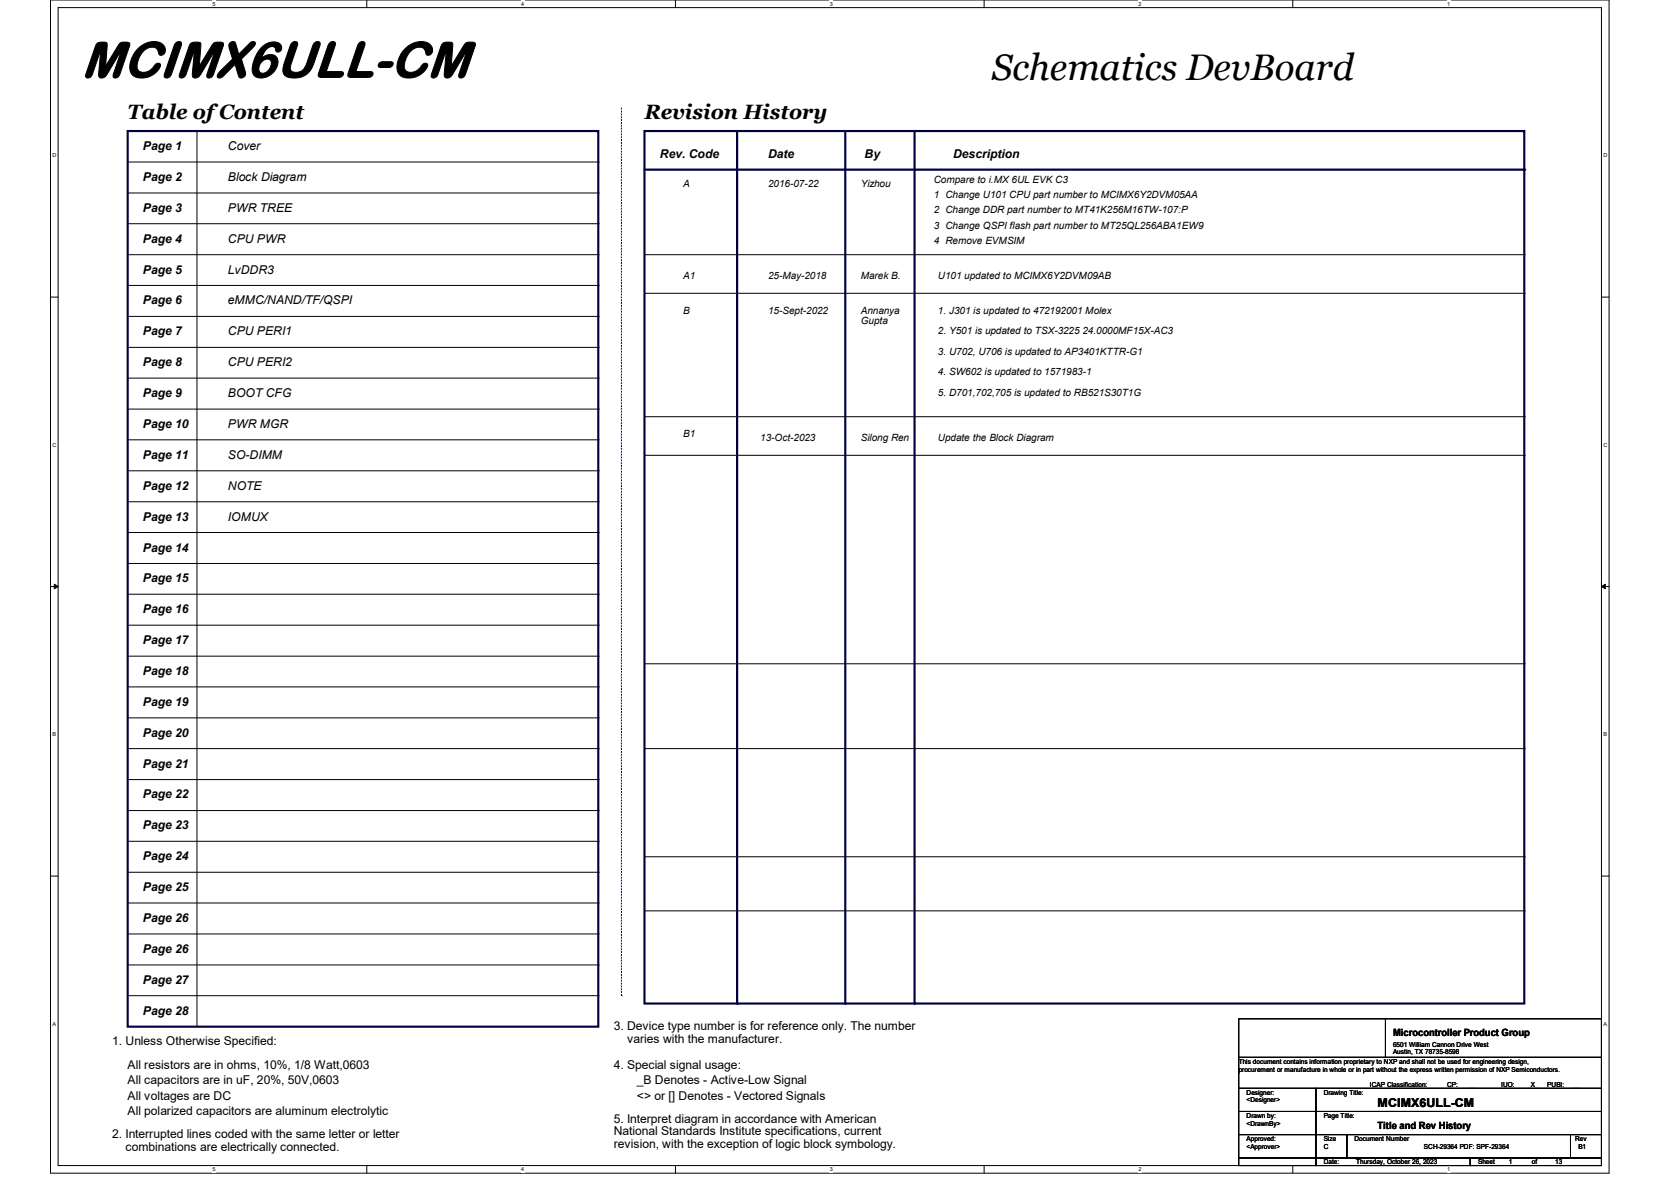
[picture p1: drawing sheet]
<svg xmlns="http://www.w3.org/2000/svg" width="297mm" height="210mm" viewBox="0 0 297 210" stroke-linecap="round" stroke-linejoin="round" font-family="sans-serif">
<defs><g id="words">
<text font-size="9.3" x="14.4" y="13.8">MCIMX6ULL-CM</text>
<text font-size="6.6" x="176.3" y="14.2">Schematics DevBoard</text>
<g font-size="3.7">
<text x="22.7" y="21.2">Table of Content</text>
<text x="114.6" y="21.2">Revision History</text>
</g>
<g font-size="2.2">
<text x="25.4" y="26.7">Page 1</text>
<text x="40.5" y="26.7">Cover</text>
<text x="117.3" y="28">Rev. Code</text>
<text x="136.5" y="28">Date</text>
<text x="153.7" y="28">By</text>
<text x="169.4" y="28">Description</text>
<text x="25.4" y="32.1">Page 2</text>
<text x="40.5" y="32.1">Block Diagram</text>
<text x="25.4" y="37.6">Page 3</text>
<text x="40.5" y="37.6">PWR TREE</text>
<text x="25.4" y="43.1">Page 4</text>
<text x="40.5" y="43.1">CPU PWR</text>
<text x="25.4" y="48.6">Page 5</text>
<text x="40.5" y="48.6">LvDDR3</text>
<text x="25.4" y="54.1">Page 6</text>
<text x="25.4" y="59.6">Page 7</text>
<text x="40.5" y="54.1">eMMC/NAND/TF/QSPI</text>
<text x="40.5" y="59.6">CPU PERI1</text>
<text x="25.4" y="65.1">Page 8</text>
<text x="40.5" y="65.1">CPU PERI2</text>
<text x="25.4" y="70.6">Page 9</text>
<text x="40.5" y="70.6">BOOT CFG</text>
<text x="25.4" y="76">Page 10</text>
<text x="40.5" y="76">PWR MGR</text>
<text x="25.4" y="81.5">Page 11</text>
<text x="40.5" y="81.5">SO-DIMM</text>
<text x="25.4" y="87">Page 12</text>
<text x="40.5" y="87">NOTE</text>
<text x="25.4" y="92.5">Page 13</text>
<text x="40.5" y="92.5">IOMUX</text>
<text x="25.4" y="98">Page 14</text>
<text x="25.4" y="103.5">Page 15</text>
<text x="25.4" y="109">Page 16</text>
<text x="25.4" y="114.4">Page 17</text>
<text x="25.4" y="119.9">Page 18</text>
<text x="25.4" y="125.4">Page 19</text>
<text x="25.4" y="130.9">Page 20</text>
<text x="25.4" y="136.4">Page 21</text>
<text x="25.4" y="141.9">Page 22</text>
<text x="25.4" y="147.4">Page 23</text>
<text x="25.4" y="152.9">Page 24</text>
<text x="25.4" y="158.3">Page 25</text>
<text x="25.4" y="163.8">Page 26</text>
<text x="25.4" y="169.3">Page 26</text>
<text x="25.4" y="174.8">Page 27</text>
<text x="19.9" y="185.8">1. Unless Otherwise Specified:</text>
<text x="25.4" y="180.3">Page 28</text>
<text x="109.1" y="183">3. Device type number is for reference only. The number</text>
<text x="111.5" y="185.3">varies with the manufacturer.</text>
<text x="22.7" y="189.9">All resistors are in ohms, 10%, 1/8 Watt,0603</text>
<text x="109.1" y="189.9">4. Special signal usage:</text>
<text x="22.7" y="192.6">All capacitors are in uF, 20%, 50V,0603</text>
<text x="22.7" y="195.4">All voltages are DC</text>
<text x="113.2" y="192.6">_B Denotes - Active-Low Signal</text>
<text x="113.2" y="195.4">&lt;&gt; or [] Denotes - Vectored Signals</text>
<text x="244.9" y="196.8">MCIMX6ULL-CM</text>
<text x="19.9" y="202.2">2. Interrupted lines coded with the same letter or letter</text>
<text x="22.7" y="198.1">All polarized capacitors are aluminum electrolytic</text>
<text x="109.1" y="199.5">5. Interpret diagram in accordance with American</text>
<text x="109.1" y="201.7">National Standards Institute specifications, current</text>
<text x="109.1" y="204">revision, with the exception of logic block symbology.</text>
<text x="22.3" y="204.5">combinations are electrically connected.</text>
</g>
<g font-size="1.8">
<text x="121.4" y="33.1">A</text>
<text x="136.5" y="33.1">2016-07-22</text>
<text x="153" y="33.1">Yizhou</text>
<text x="166" y="32.5">Compare to i.MX 6UL EVK C3</text>
<text x="166" y="35.2">1 Change U101 CPU part number to MCIMX6Y2DVM05AA</text>
<text x="166" y="37.9">2 Change DDR part number to MT41K256M16TW-107:P</text>
<text x="166" y="40.7">3 Change QSPI flash part number to MT25QL256ABA1EW9</text>
<text x="166" y="43.4">4 Remove EVMSIM</text>
<text x="121.4" y="49.6">A1</text>
<text x="136.5" y="49.6">25-May-2018</text>
<text x="153" y="49.6">Marek B.</text>
<text x="166.7" y="49.6">U101 updated to MCIMX6Y2DVM09AB</text>
<text x="121.4" y="55.8">B</text>
<text x="136.5" y="55.8">15-Sept-2022</text>
<text x="153" y="55.8">Annanya</text>
<text x="153" y="57.6">Gupta</text>
<text x="166.7" y="59.4">2. Y501 is updated to TSX-3225 24.0000MF15X-AC3</text>
<text x="166.7" y="55.8">1. J301 is updated to 472192001 Molex</text>
<text x="166.7" y="63">3. U702, U706 is updated to AP3401KTTR-G1</text>
<text x="166.7" y="66.7">4. SW602 is updated to 1571983-1</text>
<text x="166.7" y="70.3">5. D701,702,705 is updated to RB521S30T1G</text>
<text x="121.4" y="77.7">B1</text>
<text x="135.1" y="78.4">13-Oct-2023</text>
<text x="153" y="78.4">Silong Ren</text>
<text x="166.7" y="78.4">Update the Block Diagram</text>
<text x="247.6" y="184.1">Microcontroller Product Group</text>
<text x="244.9" y="200.5">Title and Rev History</text>
</g>
<g font-size="1.2">
<text x="220.2" y="189">This document contains information proprietary to NXP and shall not be used for engineering design,</text>
<text x="220.2" y="190.4">procurement or manufacture in whole or in part without the express written permission of NXP Semiconductors.</text>
<text x="247.6" y="186">6501 William Cannon Drive West</text>
<text x="247.6" y="187.3">Austin, TX 78735-8598</text>
<text x="221.6" y="194.5">Designer:</text>
<text x="221.6" y="195.9">&lt;Designer&gt;</text>
<text x="235.3" y="194.5">Drawing Title:</text>
<text x="243.5" y="193.2">ICAP Classification:</text>
<text x="257.2" y="193.2">CP:</text>
<text x="260.6" y="193.2">___</text>
<text x="266.8" y="193.2">IUO:</text>
<text x="271.5" y="193.2">_X_</text>
<text x="275" y="193.2">PUBI:</text>
<text x="279.1" y="193.2">___</text>
<text x="221.6" y="198.6">Drawn by:</text>
<text x="221.6" y="202.7">Approved:</text>
<text x="221.6" y="200">&lt;DrawnBy&gt;</text>
<text x="235.3" y="202.7">Size</text>
<text x="235.3" y="198.6">Page Title:</text>
<text x="240.7" y="202.7">Document Number</text>
<text x="280" y="202.7">Rev</text>
<text x="221.6" y="204.1">&lt;Approver&gt;</text>
<text x="235.3" y="206.9">Date:</text>
<text x="235.3" y="204.1">C</text>
<text x="241" y="206.9">Thursday, October 26, 2023</text>
<text x="253.1" y="204.1">SCH-29364 PDF: SPF-29364</text>
<text x="262.7" y="206.9">Sheet</text>
<text x="268.2" y="206.9">1</text>
<text x="272.3" y="206.9">of</text>
<text x="276.4" y="206.9">13</text>
<text x="280.5" y="204.1">B1</text>
</g>
<g font-size="1">
<text x="37.8" y="1">5</text>
<text x="92.6" y="1">4</text>
<text x="147.5" y="1">3</text>
<text x="202.4" y="1">2</text>
<text x="257.2" y="1">1</text>
<text x="9.3" y="27.9">D</text>
<text x="285" y="27.9">D</text>
<text x="9.3" y="79.4">C</text>
<text x="285" y="79.4">C</text>
<text x="9.3" y="130.8">B</text>
<text x="285" y="130.8">B</text>
<text x="9.3" y="182.2">A</text>
<text x="285" y="182.2">A</text>
<text x="37.8" y="208.1">5</text>
<text x="92.6" y="208.1">4</text>
<text x="147.5" y="208.1">3</text>
<text x="202.4" y="208.1">2</text>
<text x="257.2" y="208.1">1</text>
</g>
</g></defs>
<path d="M9 0h277v208.4h-277zM10.3 1.4h274.3v205.7h-274.3z" fill="none" stroke="#000" stroke-width=".18"/>
<g fill="#fff">
<path d="M37.8 .1h.5v1.1h-.5z"/>
<path d="M37.8 207.2h.5v1.1h-.5z"/>
</g>
<path d="M65.2 0v1.4M65.2 207.1v1.3" fill="none" stroke="#000" stroke-width=".18"/>
<g fill="#fff">
<path d="M92.6 .1h.6v1.1h-.6z"/>
<path d="M92.6 207.2h.6v1.1h-.6z"/>
</g>
<path d="M120.1 0v1.4M120.1 207.1v1.3" fill="none" stroke="#000" stroke-width=".18"/>
<g fill="#fff">
<path d="M147.5 .1h.5v1.1h-.5z"/>
<path d="M147.5 207.2h.5v1.1h-.5z"/>
</g>
<path d="M174.9 0v1.4M174.9 207.1v1.3" fill="none" stroke="#000" stroke-width=".18"/>
<g fill="#fff">
<path d="M202.4 .1h.5v1.1h-.5z"/>
<path d="M202.4 207.2h.5v1.1h-.5z"/>
</g>
<path d="M229.8 0v1.4M229.8 207.1v1.3" fill="none" stroke="#000" stroke-width=".18"/>
<g fill="#fff">
<path d="M257.2 .1h.6v1.1h-.6z"/>
<path d="M257.2 207.2h.6v1.1h-.6z"/>
<path d="M9.3 27.1h.7v1.1h-.7z"/>
<path d="M285 27.1h.7v1.1h-.7z"/>
<path d="M9.3 78.5h.7v1.1h-.7z"/>
<path d="M285 78.5h.7v1.1h-.7z"/>
</g>
<path d="M9 52.8h1.3M284.6 52.8h1.4" fill="none" stroke="#000" stroke-width=".18"/>
<g fill="#fff">
<path d="M9.3 129.9h.6v1.1h-.6z"/>
<path d="M285 129.9h.6v1.1h-.6z"/>
</g>
<path d="M9 104.2h1.3M284.6 104.2h1.4" fill="none" stroke="#000" stroke-width=".18"/>
<path d="M9.7 103.8l.6 .4-.6 .4zM284.6 104.2l.7-.4v.8z" fill="#000" stroke="#000" stroke-width=".18"/>
<g fill="#fff">
<path d="M9.3 181.4h.6v1.1h-.6z"/>
<path d="M285 181.4h.6v1.1h-.6z"/>
</g>
<g fill="none" stroke="#000" stroke-width=".18">
<path d="M22.7 28.8h83.6M22.7 34.3h83.6M22.7 39.8h83.6M106.3 28.8h.1M106.3 34.3h.1M106.3 39.8h.1M22.7 45.3h83.6M22.7 56.2h83.6M22.7 50.7h83.6M106.3 45.3h.1M106.3 56.2h.1M106.3 50.7h.1"/>
<path d="M22.7 67.2h83.6M22.7 61.7h83.6M22.7 72.7h83.6M22.7 78.1h83.6M106.3 67.2h.1M106.3 61.7h.1M106.3 72.7h.1M106.3 78.1h.1M22.7 89.2h83.6M22.7 83.7h83.6M22.7 94.6h83.6M106.3 89.2h.1"/>
<path d="M106.3 83.7h.1M106.3 94.6h.1M22.7 100.1h83.6M22.7 111.1h83.6M22.7 105.6h83.6M22.7 116.6h83.6M106.3 100.1h.1M106.3 111.1h.1M106.3 105.6h.1M106.3 116.6h.1M22.7 122h83.6M22.7 133h83.6"/>
<path d="M22.7 127.6h83.6M106.3 122h.1M106.3 133h.1M106.3 127.6h.1M9 155.7h1.3M284.6 155.7h1.4"/>
</g>
<path d="M22.7 23.3h83.6v159.1h-83.6zM114.6 23.3h156.3v155h-156.3zM114.6 30.1h156.3" fill="none" stroke="#000040" stroke-width=".38"/>
<path d="M110.4 19.2v157.7M110.4 176.9h.1" fill="none" stroke="#00f" stroke-width=".18" stroke-dasharray=".3 .3"/>
<circle cx="270.9" cy="30.1" r=".19" fill="#000040"/>
<path d="M131 23.3v155" fill="none" stroke="#000040" stroke-width=".38"/>
<circle cx="131" cy="178.3" r=".19" fill="#000040"/>
<path d="M162.6 23.3v155" fill="none" stroke="#000040" stroke-width=".38"/>
<circle cx="162.6" cy="178.3" r=".19" fill="#000040"/>
<path d="M150.2 23.3v155" fill="none" stroke="#000040" stroke-width=".38"/>
<circle cx="150.2" cy="178.3" r=".19" fill="#000040"/>
<g fill="none" stroke="#000" stroke-width=".18">
<path d="M35 23.3v159.1M114.6 45.3h156.3M114.6 52.1h156.3M270.9 45.3h.1M270.9 52.1h.1M114.6 74h156.3M270.9 74h.1M114.6 80.9h156.3M270.9 80.9h.1M114.6 117.9h156.3M270.9 117.9h.1M22.7 138.5h83.6"/>
<path d="M106.3 138.5h.1M114.6 133h156.3M270.9 133h.1M22.7 144h83.6M22.7 149.5h83.6M22.7 155h83.6M106.3 144h.1M106.3 149.5h.1M106.3 155h.1M114.6 152.2h156.3M270.9 152.2h.1M22.7 160.4h83.6"/>
<path d="M22.7 165.9h83.6M22.7 171.4h83.6M22.7 176.9h83.6M106.3 160.4h.1M106.3 165.9h.1M106.3 171.4h.1M106.3 176.9h.1M114.6 161.8h156.3M270.9 161.8h.1M35 182.4h.1M220.2 193.4h13.7v4.1h-13.7zM220.2 197.5h13.7v4.1h-13.7z"/>
<path d="M220.2 187.9h64.4v5.5h-64.4zM220.2 181h64.4v6.9h-64.4zM233.9 193.4h50.7v4.1h-50.7zM233.9 197.5h50.7v4.1h-50.7zM246.3 187.9h.1M246.3 181v6.9M220.2 201.6h13.7v4.1h-13.7zM220.2 205.7h13.7v1.4h-13.7zM233.9 201.6h5.5v4.1h-5.5zM233.9 205.7h27.4v1.4h-27.4zM239.4 201.6h39.7v4.1h-39.7zM261.3 205.7h23.3v1.4h-23.3z"/>
<path d="M279.1 201.6h5.5v4.1h-5.5z"/>
</g>
<use href="#words"/>
</svg>
